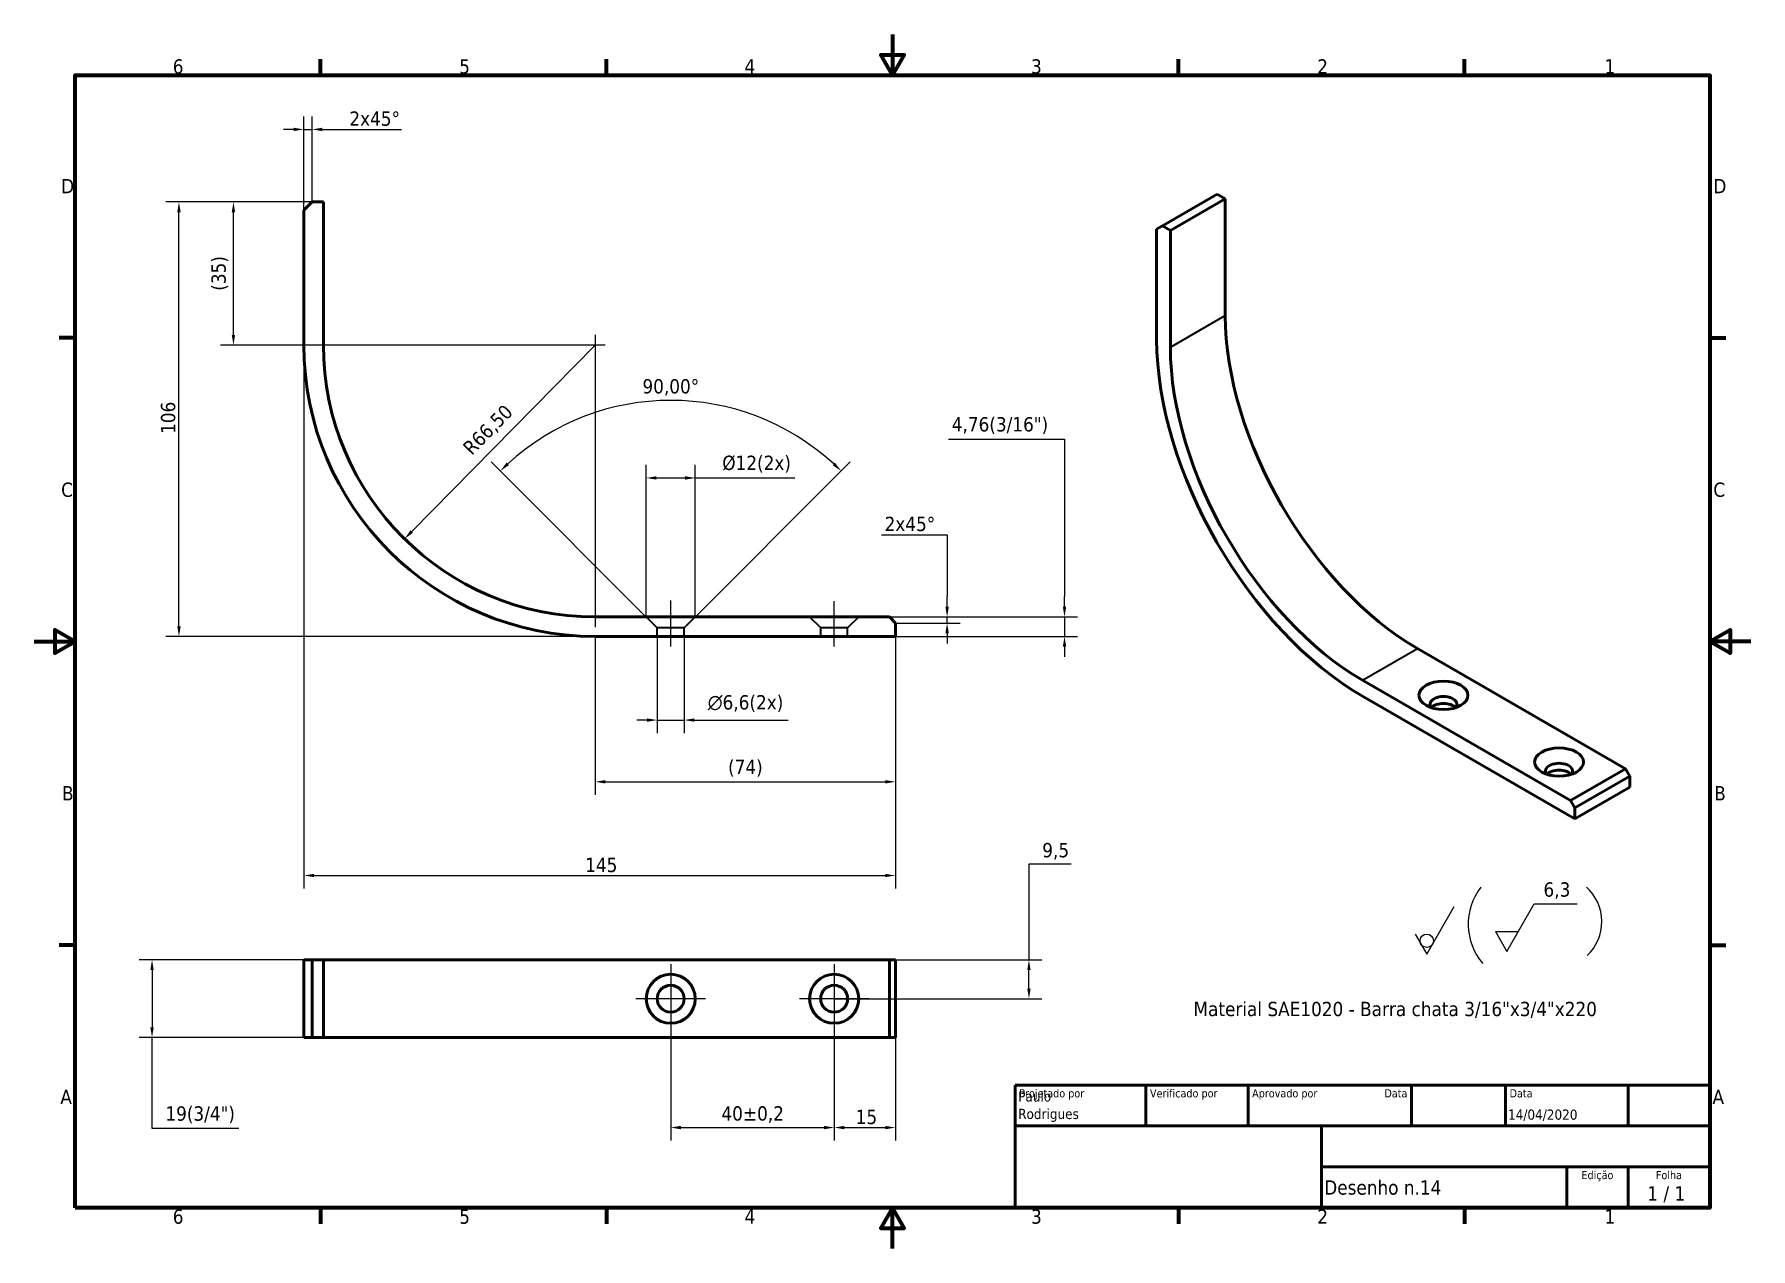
# Model space of a CAD drawing. Header units: millimetres. Extents: x 0 to 420, y 0 to 297.
import ezdxf
from ezdxf.enums import TextEntityAlignment as Align

# ---------------------------------------------------------------- set-up
doc = ezdxf.new("R2010")
doc.units = ezdxf.units.MM
for name, color, linetype, lineweight in [('Borda (ISO)', 7, 'Continuous', 70), ('Dimensão (ISO)', 7, 'Continuous', 25), ('Estreito visível (ISO)', 7, 'Continuous', 35), ('Geometria de rascunho (ISO)', 7, 'Continuous', 25), ('Linha de centro (ISO)', 7, 'Continuous', 25), ('Marca de centro (ISO)', 7, 'Continuous', 25), ('Oculto (ISO)', 7, 'Continuous', 35), ('Símbolo (ISO)', 7, 'Continuous', 25), ('Título (ISO)', 7, 'Continuous', 50), ('Visível (ISO)', 7, 'Continuous', 50)]:
    doc.layers.add(name, color=color, linetype=linetype, lineweight=lineweight)
doc.styles.add('Estilo de texto13', font='tahoma.ttf')
doc.styles.add('Estilo de texto14', font='tahoma.ttf')
doc.styles.add('Texto da nota (ISO)', font='tahoma.ttf')
doc.dimstyles.new('Padrão (ISO)', dxfattribs={"dimtxt": 3.5, "dimasz": 2.5, "dimexe": 3.175, "dimexo": 0, "dimgap": 0.762, "dimtad": 1, "dimrnd": 1e-08, "dimzin": 0, "dimtxsty": 'Texto da nota (ISO)', "dimcen": 0.09, "dimdle": 10, "dimclrd": 256, "dimclre": 256, "dimclrt": 256, "dimazin": 0, "dimtfac": 1.001486, "dimtmove": 0, "dimatfit": 3, "dimfxl": 1, "dimtolj": 1, "dimtzin": 0, "dimlwd": -1, "dimlwe": -1, "dimarcsym": 0})

msp = doc.modelspace()

# ---------------------------------------------------------------- texts
at = {"layer": 'Símbolo (ISO)', "insert": (283.658, 60.37), "char_height": 3.5, "width": 101.13412, "attachment_point": 1, "style": 'Texto da nota (ISO)'}
msp.add_mtext('{\\fTahoma|b0|i0;Material SAE1020 - Barra chata 3/16"x3/4"x220}', dxfattribs=at)

# ---------------------------------------------------------------- blocks, each defined once
blk = doc.blocks.new('Bordas Borda padrão')
at = {"layer": 'Borda (ISO)'}
for p, q in [((70, 287), (70, 290.9)), ((140, 287), (140, 290.9)), ((280, 287), (280, 290.9)), ((350, 287), (350, 290.9)), ((10, 222.75), (6.1, 222.75)), ((410, 222.75), (413.9, 222.75)), ((10, 74.25), (6.1, 74.25)), ((410, 74.25), (413.9, 74.25)), ((70, 10), (70, 6.1)), ((140, 10), (140, 6.1)), ((280, 10), (280, 6.1)), ((350, 10), (350, 6.1))]:
    blk.add_line(p, q, dxfattribs=at)
at = {"layer": 'Borda (ISO)', "flags": 128}
for points in [[(210, 297), (210, 287), (207.11, 292), (212.89, 292), (210, 287)], [(10, 10), (10, 287), (410, 287), (410, 10), (10, 10)], [(0, 148.5), (10, 148.5), (5, 151.39), (5, 145.61), (10, 148.5)], [(420, 148.5), (410, 148.5), (415, 151.39), (415, 145.61), (410, 148.5)], [(210, 0), (210, 10), (207.11, 5), (212.89, 5), (210, 10)]]:
    blk.add_lwpolyline(points, dxfattribs=at)
at = {"layer": 'Borda (ISO)', "char_height": 3.5, "attachment_point": 7, "style": 'Texto da nota (ISO)'}
for s, insert in [('6', (33.88, 287.33)), ('5', (103.98, 287.33)), ('4', (173.78, 287.4)), ('3', (243.91, 287.33)), ('2', (313.94, 287.4)), ('1', (384.21, 287.4)), ('D', (6.57, 258.13)), ('D', (410.87, 258.13)), ('C', (6.56, 183.81)), ('C', (410.86, 183.81)), ('B', (6.78, 109.63)), ('B', (411.08, 109.63)), ('A', (6.36, 35.38)), ('A', (410.66, 35.38)), ('6', (33.88, 6.03)), ('5', (103.98, 6.03)), ('4', (173.78, 6.1)), ('3', (243.91, 6.03)), ('2', (313.94, 6.1)), ('1', (384.21, 6.1))]:
    blk.add_mtext(s, dxfattribs=dict(at, insert=insert))
blk = doc.blocks.new('Blocos de títulos ISO')
at = {"layer": 'Título (ISO)'}
for p, q in [((270.07, 130), (100.07, 130)), ((100.07, 130), (100.07, 100)), ((132.07, 120), (132.07, 130)), ((157.07, 120), (157.07, 130)), ((197.07, 120), (197.07, 130)), ((220.07, 120), (220.07, 130)), ((250.07, 120), (250.07, 130)), ((270.07, 100), (270.07, 130)), ((100.07, 120), (270.07, 120)), ((175.07, 120), (175.07, 100)), ((270.07, 110), (175.07, 110)), ((235.07, 100), (235.07, 110)), ((250.07, 100), (250.07, 110)), ((100.07, 100), (270.07, 100))]:
    blk.add_line(p, q, dxfattribs=at)
at = {"layer": 'Título (ISO)', "style": 'Estilo de texto14'}
for s, p in [('Projetado por', (101.07, 129)), ('Verificado por', (133.07, 129)), ('Aprovado por', (158.07, 129)), ('Data', (221.07, 129))]:
    blk.add_text(s, height=2, dxfattribs=at).set_placement(p, align=Align.TOP_LEFT)
blk.add_text('Data', height=2, dxfattribs=at).set_placement((196.07, 129), align=Align.TOP_RIGHT)
for s, p in [('Edição', (242.57, 109)), ('Folha', (260.07, 109))]:
    blk.add_text(s, height=2, dxfattribs=at).set_placement(p, align=Align.TOP_CENTER)
at = {"layer": 'Título (ISO)', "style": 'Texto da nota (ISO)'}
blk.add_text('1 / 1 ', height=3.5, dxfattribs=at).set_placement((260.07, 103.5), align=Align.MIDDLE_CENTER)
at = {"layer": 'Título (ISO)'}
for tag, p, height, style in [('AUTOR_001', (100.82, 125.99), 2.5, 'Estilo de texto13'), ('AUTOR_002', (100.82, 121.71), 2.5, 'Estilo de texto13'), ('DATA_DE_CRIAÇÃO_001', (220.69, 121.54), 2.5, 'Estilo de texto13'), ('NÚMERO_DA_PEÇA_001', (175.72, 103.21), 3.5, 'Texto da nota (ISO)')]:
    blk.add_attdef(tag, p, '', height=height, dxfattribs=dict(at, style=style))
at = {"layer": 'Título (ISO)', "style": 'Estilo de texto13'}
for tag, p in [('VERIFICADO_POR', (133.07, 121)), ('APROVADO_POR_ENG.', (158.07, 121))]:
    blk.add_attdef(tag, text='', height=2.5, dxfattribs=at).set_placement(p, align=Align.BOTTOM_LEFT)
blk.add_attdef('DATA_DE_APROVAÇÃO_DA_ENG.', text='', height=2.5, dxfattribs=at).set_placement((196.07, 121), align=Align.BOTTOM_RIGHT)
at = {"layer": 'Título (ISO)', "style": 'Texto da nota (ISO)'}
for tag, p in [('TÍTULO', (222.57, 115)), ('EMPRESA', (137.41, 109.96)), ('NÚMERO_DE_REVISÃO', (242.57, 103.5))]:
    blk.add_attdef(tag, text='', height=3.5, dxfattribs=at).set_placement(p, align=Align.MIDDLE_CENTER)
blk = doc.blocks.new('*D5')
at = {"layer": 'Defpoints', "color": 0, "transparency": 16777216}
for p in [(70.73, 70.62), (28.8, 51.62), (70.73, 51.62)]:
    blk.add_point(p, dxfattribs=at)
at = {"layer": 'Dimensão (ISO)', "transparency": 16777216}
for p, q in [((70.73, 70.62), (25.63, 70.62)), ((28.8, 68.12), (28.8, 54.12)), ((70.73, 51.62), (25.63, 51.62)), ((28.8, 29.41), (28.8, 51.62)), ((50.01, 29.41), (28.8, 29.41))]:
    blk.add_line(p, q, dxfattribs=at)
for points in [[(28.39, 68.12), (29.22, 68.12), (28.8, 70.62)], [(28.39, 54.12), (29.22, 54.12), (28.8, 51.62)]]:
    blk.add_solid(points, dxfattribs=at)
at = {"layer": 'Dimensão (ISO)', "transparency": 16777216, "insert": (32.07, 34.8), "char_height": 3.5, "attachment_point": 1, "style": 'Texto da nota (ISO)'}
blk.add_mtext('\\A1;\\fTahoma|b0|i0;\\H3.5000;19(3/4")', dxfattribs=at)
blk = doc.blocks.new('*D6')
at = {"layer": 'Defpoints', "color": 0, "transparency": 16777216}
for p in [(209.23, 154.5), (210.73, 149.74), (252.09, 149.74)]:
    blk.add_point(p, dxfattribs=at)
at = {"layer": 'Dimensão (ISO)', "transparency": 16777216}
for p, q in [((223.74, 197.98), (252.09, 197.98)), ((252.09, 197.98), (252.09, 159.5)), ((252.09, 157), (252.09, 159.5)), ((209.23, 154.5), (255.27, 154.5)), ((252.09, 154.5), (252.09, 149.74)), ((210.73, 149.74), (255.27, 149.74)), ((252.09, 147.24), (252.09, 144.74))]:
    blk.add_line(p, q, dxfattribs=at)
for points in [[(251.68, 157), (252.51, 157), (252.09, 154.5)], [(251.68, 147.24), (252.51, 147.24), (252.09, 149.74)]]:
    blk.add_solid(points, dxfattribs=at)
at = {"layer": 'Dimensão (ISO)', "transparency": 16777216, "insert": (224.5, 203.37), "char_height": 3.5, "attachment_point": 1, "style": 'Texto da nota (ISO)'}
blk.add_mtext('\\A1;\\fTahoma|b0|i0;\\H3.5000;4,76(3/16")', dxfattribs=at)
blk = doc.blocks.new('*D7')
at = {"layer": 'Defpoints', "color": 0, "transparency": 16777216}
for p in [(35.39, 256), (70.73, 256), (137.23, 149.74)]:
    blk.add_point(p, dxfattribs=at)
at = {"layer": 'Dimensão (ISO)', "transparency": 16777216}
for p, q in [((70.73, 256), (32.21, 256)), ((35.39, 152.24), (35.39, 253.5)), ((137.23, 149.74), (32.21, 149.74))]:
    blk.add_line(p, q, dxfattribs=at)
for points in [[(34.97, 253.5), (35.81, 253.5), (35.39, 256)], [(34.97, 152.24), (35.81, 152.24), (35.39, 149.74)]]:
    blk.add_solid(points, dxfattribs=at)
at = {"layer": 'Dimensão (ISO)', "transparency": 16777216, "insert": (30.98, 199.27), "char_height": 3.5, "attachment_point": 1, "rotation": 90, "style": 'Texto da nota (ISO)'}
blk.add_mtext('\\A1;106', dxfattribs=at)
blk = doc.blocks.new('*D8')
at = {"layer": 'Defpoints', "color": 0, "transparency": 16777216}
for p in [(65.97, 221), (210.73, 149.74), (210.73, 91.27)]:
    blk.add_point(p, dxfattribs=at)
at = {"layer": 'Dimensão (ISO)', "transparency": 16777216}
for p, q in [((65.97, 221), (65.97, 88.09)), ((210.73, 149.74), (210.73, 88.09)), ((68.47, 91.27), (208.23, 91.27))]:
    blk.add_line(p, q, dxfattribs=at)
for points in [[(68.47, 91.68), (68.47, 90.85), (65.97, 91.27)], [(208.23, 91.68), (208.23, 90.85), (210.73, 91.27)]]:
    blk.add_solid(points, dxfattribs=at)
at = {"layer": 'Dimensão (ISO)', "transparency": 16777216, "insert": (134.8, 95.61), "char_height": 3.5, "attachment_point": 1, "style": 'Texto da nota (ISO)'}
blk.add_mtext('\\A1;145', dxfattribs=at)
blk = doc.blocks.new('*D9')
at = {"layer": 'Defpoints', "color": 0, "transparency": 16777216}
for p in [(137.23, 221), (90.59, 173.6)]:
    blk.add_point(p, dxfattribs=at)
at = {"layer": 'Dimensão (ISO)', "transparency": 16777216}
blk.add_line((137.23, 221), (92.34, 175.38), dxfattribs=at)
blk.add_solid([(92.04, 175.67), (92.64, 175.09), (90.59, 173.6)], dxfattribs=at)
at = {"layer": 'Dimensão (ISO)', "transparency": 16777216, "insert": (104.56, 196.3), "char_height": 3.5, "attachment_point": 1, "rotation": 45.4671, "style": 'Texto da nota (ISO)'}
blk.add_mtext('\\A1;R66,50', dxfattribs=at)
blk = doc.blocks.new('*D10')
at = {"layer": 'Defpoints', "color": 0, "transparency": 16777216}
for p in [(48.73, 256), (70.73, 256), (68.23, 221)]:
    blk.add_point(p, dxfattribs=at)
at = {"layer": 'Dimensão (ISO)', "transparency": 16777216}
for p, q in [((70.73, 256), (45.55, 256)), ((48.73, 223.5), (48.73, 253.5)), ((68.23, 221), (45.55, 221))]:
    blk.add_line(p, q, dxfattribs=at)
for points in [[(48.31, 253.5), (49.14, 253.5), (48.73, 256)], [(48.31, 223.5), (49.14, 223.5), (48.73, 221)]]:
    blk.add_solid(points, dxfattribs=at)
at = {"layer": 'Dimensão (ISO)', "transparency": 16777216, "insert": (43.34, 234.29), "char_height": 3.5, "attachment_point": 1, "rotation": 90, "style": 'Texto da nota (ISO)'}
blk.add_mtext('\\A1;(35)', dxfattribs=at)
blk = doc.blocks.new('*D11')
at = {"layer": 'Defpoints', "color": 0, "transparency": 16777216}
for p in [(137.23, 149.74), (210.73, 149.74), (210.73, 114.18)]:
    blk.add_point(p, dxfattribs=at)
at = {"layer": 'Dimensão (ISO)', "transparency": 16777216}
for p, q in [((137.23, 149.74), (137.23, 111.01)), ((210.73, 149.74), (210.73, 111.01)), ((139.73, 114.18), (208.23, 114.18))]:
    blk.add_line(p, q, dxfattribs=at)
for points in [[(139.73, 114.6), (139.73, 113.77), (137.23, 114.18)], [(208.23, 114.6), (208.23, 113.77), (210.73, 114.18)]]:
    blk.add_solid(points, dxfattribs=at)
at = {"layer": 'Dimensão (ISO)', "transparency": 16777216, "insert": (169.76, 119.57), "char_height": 3.5, "attachment_point": 1, "style": 'Texto da nota (ISO)'}
blk.add_mtext('\\A1;(74)', dxfattribs=at)
blk = doc.blocks.new('Identificador de textura de superfície1')
at = {"layer": 'Símbolo (ISO)'}
for p, q in [((340.72, 72.04), (347.43, 83.67)), ((337.89, 76.94), (340.72, 72.04))]:
    blk.add_line(p, q, dxfattribs=at)
blk.add_circle((340.72, 75.31), 1.63, dxfattribs=at)
blk = doc.blocks.new('Identificador de textura de superfície2')
at = {"layer": 'Símbolo (ISO)'}
for p, q in [((360.35, 72.69), (367.06, 84.31)), ((367.06, 84.31), (377.56, 84.31)), ((357.52, 77.59), (360.35, 72.69)), ((357.52, 77.59), (363.18, 77.59))]:
    blk.add_line(p, q, dxfattribs=at)
at = {"layer": 'Símbolo (ISO)', "insert": (369.3, 85.54), "char_height": 3.5, "attachment_point": 7, "style": 'Texto da nota (ISO)'}
blk.add_mtext('6,3', dxfattribs=at)
blk = doc.blocks.new('*D14')
at = {"layer": 'Defpoints', "color": 0, "transparency": 16777216}
for p in [(209.23, 154.5), (210.73, 153), (223.36, 154.5)]:
    blk.add_point(p, dxfattribs=at)
at = {"layer": 'Dimensão (ISO)', "transparency": 16777216}
for p, q in [((207.3, 174.61), (223.36, 174.61)), ((223.36, 174.61), (223.36, 159.5)), ((223.36, 157), (223.36, 159.5)), ((209.23, 154.5), (226.54, 154.5)), ((210.73, 153), (226.54, 153)), ((223.36, 153), (223.36, 154.5)), ((223.36, 150.5), (223.36, 148))]:
    blk.add_line(p, q, dxfattribs=at)
for points in [[(222.95, 157), (223.78, 157), (223.36, 154.5)], [(222.95, 150.5), (223.78, 150.5), (223.36, 153)]]:
    blk.add_solid(points, dxfattribs=at)
at = {"layer": 'Dimensão (ISO)', "transparency": 16777216, "insert": (208.06, 179.01), "char_height": 3.5, "attachment_point": 1, "style": 'Texto da nota (ISO)'}
blk.add_mtext('\\A1;\\fTahoma|b0|i0;\\H3.5000;2x45°', dxfattribs=at)
blk = doc.blocks.new('*D15')
at = {"layer": 'Defpoints', "color": 0, "transparency": 16777216}
for p in [(161.73, 188.5), (149.73, 154.5), (161.73, 154.5)]:
    blk.add_point(p, dxfattribs=at)
at = {"layer": 'Dimensão (ISO)', "transparency": 16777216}
for p, q in [((149.73, 154.5), (149.73, 191.68)), ((161.73, 154.5), (161.73, 191.68)), ((152.23, 188.5), (159.23, 188.5)), ((161.73, 188.5), (186.06, 188.5))]:
    blk.add_line(p, q, dxfattribs=at)
for points in [[(152.23, 188.92), (152.23, 188.09), (149.73, 188.5)], [(159.23, 188.92), (159.23, 188.09), (161.73, 188.5)]]:
    blk.add_solid(points, dxfattribs=at)
at = {"layer": 'Dimensão (ISO)', "transparency": 16777216, "insert": (168.35, 193.95), "char_height": 3.5, "attachment_point": 1, "style": 'Texto da nota (ISO)'}
blk.add_mtext('\\A1;\\fTahoma|b0|i0;\\H3.5000;Ø12(2x)', dxfattribs=at)
blk = doc.blocks.new('*D16')
at = {"layer": 'Defpoints', "color": 0, "transparency": 16777216}
for p in [(170.99, 205.47), (152.43, 151.8), (159.03, 151.8), (155.73, 148.5)]:
    blk.add_point(p, dxfattribs=at)
at = {"layer": 'Dimensão (ISO)', "transparency": 16777216}
for p, q in [((152.43, 151.8), (111.78, 192.45)), ((159.03, 151.8), (199.67, 192.45))]:
    blk.add_line(p, q, dxfattribs=at)
blk.add_arc((155.73, 148.5), 58.97, 47.4291, 132.5709, dxfattribs=at)
for points in [[(116.12, 191.63), (115.54, 192.23), (114.03, 190.2)], [(195.91, 192.23), (195.33, 191.63), (197.43, 190.2)]]:
    blk.add_solid(points, dxfattribs=at)
at = {"layer": 'Dimensão (ISO)', "transparency": 16777216, "insert": (148.81, 212.68), "char_height": 3.5, "attachment_point": 1, "style": 'Texto da nota (ISO)'}
blk.add_mtext('\\A1;90,00°', dxfattribs=at)
blk = doc.blocks.new('*D17')
at = {"layer": 'Defpoints', "color": 0, "transparency": 16777216}
for p in [(152.43, 151.8), (159.03, 151.8), (159.03, 129.28)]:
    blk.add_point(p, dxfattribs=at)
at = {"layer": 'Dimensão (ISO)', "transparency": 16777216}
for p, q in [((152.43, 151.8), (152.43, 126.11)), ((159.03, 151.8), (159.03, 126.11)), ((149.93, 129.28), (147.43, 129.28)), ((152.43, 129.28), (159.03, 129.28)), ((161.53, 129.28), (184.49, 129.28))]:
    blk.add_line(p, q, dxfattribs=at)
for points in [[(149.93, 129.7), (149.93, 128.87), (152.43, 129.28)], [(161.53, 129.7), (161.53, 128.87), (159.03, 129.28)]]:
    blk.add_solid(points, dxfattribs=at)
at = {"layer": 'Dimensão (ISO)', "transparency": 16777216, "insert": (164.79, 135.38), "char_height": 3.5, "attachment_point": 1, "style": 'Texto da nota (ISO)'}
blk.add_mtext('\\A1;{\\fAIGDT|b0|i0;\\H3.5000;\\ln}\\fTahoma|b0|i0;\\H3.5000;6,6\\fTahoma|b0|i0;\\H3.5000;(2x)', dxfattribs=at)
blk = doc.blocks.new('*D18')
at = {"layer": 'Defpoints', "color": 0, "transparency": 16777216}
for p in [(67.97, 273.75), (65.97, 254), (67.97, 256)]:
    blk.add_point(p, dxfattribs=at)
at = {"layer": 'Dimensão (ISO)', "transparency": 16777216}
for p, q in [((63.47, 273.75), (60.97, 273.75)), ((65.97, 254), (65.97, 276.92)), ((65.97, 273.75), (67.97, 273.75)), ((67.97, 256), (67.97, 276.92)), ((70.47, 273.75), (89.89, 273.75))]:
    blk.add_line(p, q, dxfattribs=at)
for points in [[(63.47, 274.16), (63.47, 273.33), (65.97, 273.75)], [(70.47, 274.16), (70.47, 273.33), (67.97, 273.75)]]:
    blk.add_solid(points, dxfattribs=at)
at = {"layer": 'Dimensão (ISO)', "transparency": 16777216, "insert": (77.09, 278.15), "char_height": 3.5, "attachment_point": 1, "style": 'Texto da nota (ISO)'}
blk.add_mtext('\\A1;\\fTahoma|b0|i0;\\H3.5000;2x45°', dxfattribs=at)
blk = doc.blocks.new('*D19')
at = {"layer": 'Defpoints', "color": 0, "transparency": 16777216}
for p in [(195.73, 52.62), (210.73, 51.62), (210.73, 29.62)]:
    blk.add_point(p, dxfattribs=at)
at = {"layer": 'Dimensão (ISO)', "transparency": 16777216}
for p, q in [((195.73, 52.62), (195.73, 26.44)), ((210.73, 51.62), (210.73, 26.44)), ((198.23, 29.62), (208.23, 29.62))]:
    blk.add_line(p, q, dxfattribs=at)
for points in [[(198.23, 30.03), (198.23, 29.2), (195.73, 29.62)], [(208.23, 30.03), (208.23, 29.2), (210.73, 29.62)]]:
    blk.add_solid(points, dxfattribs=at)
at = {"layer": 'Dimensão (ISO)', "transparency": 16777216, "insert": (200.99, 33.96), "char_height": 3.5, "attachment_point": 1, "style": 'Texto da nota (ISO)'}
blk.add_mtext('\\A1;15', dxfattribs=at)
blk = doc.blocks.new('*D20')
at = {"layer": 'Defpoints', "color": 0, "transparency": 16777216}
for p in [(155.73, 52.62), (195.73, 52.62), (195.73, 29.62)]:
    blk.add_point(p, dxfattribs=at)
at = {"layer": 'Dimensão (ISO)', "transparency": 16777216}
for p, q in [((155.73, 52.62), (155.73, 26.44)), ((195.73, 52.62), (195.73, 26.44)), ((158.23, 29.62), (193.23, 29.62))]:
    blk.add_line(p, q, dxfattribs=at)
for points in [[(158.23, 30.03), (158.23, 29.2), (155.73, 29.62)], [(193.23, 30.03), (193.23, 29.2), (195.73, 29.62)]]:
    blk.add_solid(points, dxfattribs=at)
at = {"layer": 'Dimensão (ISO)', "transparency": 16777216, "insert": (168.14, 34.83), "char_height": 3.5, "attachment_point": 1, "style": 'Texto da nota (ISO)'}
blk.add_mtext('\\A1;40{\\H3.5052;±0,2}', dxfattribs=at)
blk = doc.blocks.new('*D21')
at = {"layer": 'Defpoints', "color": 0, "transparency": 16777216}
for p in [(209.23, 70.62), (243.39, 70.62), (195.73, 61.12)]:
    blk.add_point(p, dxfattribs=at)
at = {"layer": 'Dimensão (ISO)', "transparency": 16777216}
for p, q in [((253.71, 94.02), (243.39, 94.02)), ((243.39, 94.02), (243.39, 70.62)), ((209.23, 70.62), (246.56, 70.62)), ((243.39, 63.62), (243.39, 68.12)), ((195.73, 61.12), (246.56, 61.12))]:
    blk.add_line(p, q, dxfattribs=at)
for points in [[(242.97, 68.12), (243.8, 68.12), (243.39, 70.62)], [(242.97, 63.62), (243.8, 63.62), (243.39, 61.12)]]:
    blk.add_solid(points, dxfattribs=at)
at = {"layer": 'Dimensão (ISO)', "transparency": 16777216, "insert": (246.65, 99.22), "char_height": 3.5, "attachment_point": 1, "style": 'Texto da nota (ISO)'}
blk.add_mtext('\\A1;9,5', dxfattribs=at)

# ---------------------------------------------------------------- dimensions: what is measured, and where the dimension line sits
at = {"layer": 'Dimensão (ISO)'}
for base, p1, p2, angle, text, override, picture, middle in [((67.966, 273.747), (65.966, 254.002), (67.966, 256.002), 180, '\\fTahoma|b0|i0;\\H3.5000;<>x45°', {"dimgap": 0.762, "dimdec": 0, "dimtol": 0, "dimlim": 0, "dimtp": 0, "dimtm": 0, "dimtdec": 2, "dimtofl": 1, "dimatfit": 1}, '*D18', (83.105, 273.747)), ((48.726, 256.002), (68.226, 221.002), (70.726, 256.002), 90, '(<>)', {"dimgap": 0.762, "dimdec": 0, "dimtol": 0, "dimlim": 0, "dimtp": 0, "dimtm": 0, "dimtdec": 2, "dimtofl": 0, "dimatfit": 1}, '*D10', (48.726, 238.502)), ((252.095, 149.742), (209.226, 154.502), (210.726, 149.742), 270, '\\fTahoma|b0|i0;\\H3.5000;<>(3/16")', {"dimgap": 0.762, "dimtih": 1, "dimtoh": 1, "dimdec": 2, "dimtol": 0, "dimlim": 0, "dimtp": 0, "dimtm": 0, "dimtdec": 2, "dimtofl": 1, "dimtmove": 1, "dimatfit": 1}, '*D6', (251.294, 197.983)), ((161.726, 188.502), (149.726, 154.502), (161.726, 154.502), 180, '\\fTahoma|b0|i0;\\H3.5000;Ø<>(2x)', {"dimgap": 0.762, "dimdec": 0, "dimtol": 0, "dimlim": 0, "dimtp": 0, "dimtm": 0, "dimtdec": 2, "dimtofl": 0, "dimatfit": 2}, '*D15', (176.82, 188.502)), ((223.361982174, 154.502311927), (210.726432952, 153.002311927), (209.226432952, 154.502311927), 270, '\\fTahoma|b0|i0;\\H3.5000;<>x45°', {"dimgap": 0.762, "dimtih": 1, "dimtoh": 1, "dimdec": 0, "dimtol": 0, "dimlim": 0, "dimtp": 0, "dimtm": 0, "dimtdec": 2, "dimtofl": 1, "dimtmove": 1, "dimatfit": 1}, '*D14', (222.998032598, 174.605086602)), ((159.026, 129.283), (152.426, 151.802), (159.026, 151.802), 180, '{\\fAIGDT|b0|i0;\\H3.5000;\\ln}\\fTahoma|b0|i0;\\H3.5000;<>\\fTahoma|b0|i0;\\H3.5000;(2x)', {"dimgap": 0.762, "dimdec": 1, "dimtol": 0, "dimlim": 0, "dimtp": 0, "dimtm": 0, "dimtdec": 2, "dimtofl": 1, "dimatfit": 1}, '*D17', (174.257, 129.283)), ((210.726432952, 114.183045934), (137.226432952, 149.742311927), (210.726432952, 149.742311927), 180, '(<>)', {"dimgap": 0.762, "dimdec": 0, "dimtol": 0, "dimlim": 0, "dimtp": 0, "dimtm": 0, "dimtdec": 2, "dimtofl": 0, "dimatfit": 1}, '*D11', (173.976432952, 114.183045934)), ((28.803, 51.616), (70.726, 70.616), (70.726, 51.616), 90, '\\fTahoma|b0|i0;\\H3.5000;<>(3/4")', {"dimgap": 0.762, "dimtih": 1, "dimtoh": 1, "dimdec": 0, "dimtol": 0, "dimlim": 0, "dimtp": 0, "dimtm": 0, "dimtdec": 2, "dimtofl": 0, "dimtmove": 1, "dimatfit": 2}, '*D5', (29.357, 29.414))]:
    dim = msp.add_linear_dim(base=base, p1=p1, p2=p2, angle=angle, text=text, dimstyle='Padrão (ISO)', override=override, dxfattribs=at)
    dim.commit()
    dim.dimension.update_dxf_attribs({"geometry": picture, "text_midpoint": middle, "dimtype": 160})
for base, p1, p2, angle, override, picture, middle in [((35.389, 256.002), (137.226, 149.742), (70.726, 256.002), 90, {"dimgap": 0.762, "dimdec": 0, "dimtol": 0, "dimlim": 0, "dimtp": 0, "dimtm": 0, "dimtdec": 2, "dimtofl": 0, "dimatfit": 1}, '*D7', (35.389, 202.872)), ((243.386, 70.616), (195.726, 61.116), (209.226, 70.616), 270, {"dimgap": 0.762, "dimtih": 1, "dimtoh": 1, "dimdec": 1, "dimtol": 0, "dimlim": 0, "dimtp": 0, "dimtm": 0, "dimtdec": 2, "dimtofl": 0, "dimtmove": 1, "dimatfit": 2}, '*D21', (243.878, 94.021)), ((195.726, 29.616), (155.726, 52.616), (195.726, 52.616), 180, {"dimgap": 0.762, "dimdec": 0, "dimtol": 1, "dimlim": 0, "dimtp": 0.2, "dimtm": 0.2, "dimtdec": 1, "dimtofl": 0, "dimatfit": 1}, '*D20', (175.726, 29.616))]:
    dim = msp.add_linear_dim(base=base, p1=p1, p2=p2, angle=angle, dimstyle='Padrão (ISO)', override=override, dxfattribs=at)
    dim.commit()
    dim.dimension.update_dxf_attribs({"geometry": picture, "text_midpoint": middle, "dimtype": 160})
for base, p1, p2, picture, middle in [((210.726, 91.265), (65.966, 221.002), (210.726, 149.742), '*D8', (138.346, 91.265)), ((210.726, 29.616), (195.726, 52.616), (210.726, 51.616), '*D19', (203.226, 29.616))]:
    dim = msp.add_linear_dim(base=base, p1=p1, p2=p2, dimstyle='Padrão (ISO)', override={"dimgap": 0.762, "dimdec": 0, "dimtol": 0, "dimlim": 0, "dimtp": 0, "dimtm": 0, "dimtdec": 2, "dimtofl": 0, "dimatfit": 1}, dxfattribs=at)
    dim.commit()
    dim.dimension.update_dxf_attribs({"geometry": picture, "text_midpoint": middle, "dimtype": 160})
dim = msp.add_radius_dim(center=(137.226, 221.002), mpoint=(90.589, 173.598), dimstyle='Padrão (ISO)', override={"dimgap": 0.762, "dimdec": 2, "dimlfac": 1, "dimcen": 0, "dimdle": 0, "dimtol": 0, "dimlim": 0, "dimtp": 0, "dimtm": 0, "dimtdec": 2, "dimtofl": 0, "dimtmove": 2}, dxfattribs=at)
dim.commit()
dim.dimension.update_dxf_attribs({"geometry": '*D9', "text_midpoint": (111.192, 199.879), "dimtype": 164})
dim = msp.add_angular_dim_3p(base=(170.99, 205.465), center=(155.726, 148.502), p1=(159.026, 151.802), p2=(152.426, 151.802), dimstyle='Padrão (ISO)', override={"dimgap": 0.762, "dimadec": 2, "dimtol": 0, "dimlim": 0, "dimtp": 0, "dimtm": 0, "dimtdec": 2}, dxfattribs=at)
dim.commit()
dim.dimension.update_dxf_attribs({"geometry": '*D16', "text_midpoint": (155.726, 207.474), "dimtype": 165})

# ---------------------------------------------------------------- linework, layer by layer
at = {"layer": 'Estreito visível (ISO)'}
for p, q in [((278.002, 220.465), (291.437, 228.222)), ((325.024, 139.02), (338.459, 146.776))]:
    msp.add_line(p, q, dxfattribs=at)
at = {"layer": 'Geometria de rascunho (ISO)'}
for centre, radius, start, end in [((365.78, 79.369), 14.897, 142.59236, 220.39631), ((372.179, 79.968), 11.384, 313.18118, 47.93132)]:
    msp.add_arc(centre, radius, start, end, dxfattribs=at)
at = {"layer": 'Linha de centro (ISO)', "linetype": 'Continuous'}
for p, q in [((155.726, 147.242), (155.726, 158.533)), ((195.726, 147.242), (195.726, 158.374))]:
    msp.add_line(p, q, dxfattribs=at)
at = {"layer": 'Marca de centro (ISO)', "linetype": 'Continuous'}
for p, q in [((137.226, 223.502), (137.226, 152.002)), ((139.726, 221.002), (68.226, 221.002)), ((155.726, 69.616), (155.726, 52.616)), ((195.726, 69.616), (195.726, 52.616)), ((164.226, 61.116), (147.226, 61.116)), ((204.226, 61.116), (187.226, 61.116))]:
    msp.add_line(p, q, dxfattribs=at)
at = {"layer": 'Oculto (ISO)'}
for p, q in [((152.426, 151.802), (149.726, 154.502)), ((159.026, 151.802), (152.426, 151.802)), ((152.426, 149.742), (152.426, 151.802)), ((159.026, 151.802), (161.726, 154.502)), ((159.026, 149.742), (159.026, 151.802)), ((192.426, 151.802), (189.726, 154.502)), ((199.026, 151.802), (192.426, 151.802)), ((192.426, 149.742), (192.426, 151.802)), ((199.026, 151.802), (201.726, 154.502)), ((199.026, 149.742), (199.026, 151.802))]:
    msp.add_line(p, q, dxfattribs=at)
at = {"layer": 'Visível (ISO)'}
for p, q in [((276.05, 250.169), (289.485, 257.926)), ((278.002, 249.042), (291.437, 256.799)), ((289.485, 257.926), (291.437, 256.799)), ((291.437, 256.799), (291.437, 228.222)), ((65.966, 254.002), (67.966, 256.002)), ((65.966, 221.002), (65.966, 254.002)), ((67.966, 256.002), (70.726, 256.002)), ((70.726, 256.002), (70.726, 221.002)), ((274.636, 249.353), (276.05, 250.169)), ((274.636, 222.408), (274.636, 249.353)), ((276.05, 250.169), (278.002, 249.042)), ((278.002, 249.042), (278.002, 220.465)), ((137.226, 154.502), (209.226, 154.502)), ((209.226, 154.502), (210.726, 153.002)), ((210.726, 153.002), (210.726, 149.742)), ((210.726, 149.742), (137.226, 149.742)), ((338.459, 146.776), (389.371, 117.382)), ((325.024, 139.02), (375.936, 109.626)), ((376.997, 105.127), (325.024, 135.133)), ((375.936, 109.626), (389.371, 117.382)), ((376.997, 107.789), (390.432, 115.545)), ((389.371, 117.382), (390.432, 115.545)), ((390.432, 115.545), (390.432, 112.883)), ((375.936, 109.626), (376.997, 107.789)), ((376.997, 105.127), (390.432, 112.883)), ((376.997, 107.789), (376.997, 105.127)), ((67.966, 70.616), (65.966, 70.616)), ((65.966, 70.616), (65.966, 51.616)), ((67.966, 51.616), (67.966, 70.616)), ((67.966, 70.616), (70.726, 70.616)), ((70.726, 70.616), (137.226, 70.616)), ((70.726, 51.616), (70.726, 70.616)), ((137.226, 70.616), (209.226, 70.616)), ((209.226, 70.616), (210.726, 70.616)), ((209.226, 51.616), (209.226, 70.616)), ((210.726, 51.616), (210.726, 70.616)), ((65.966, 51.616), (67.966, 51.616)), ((67.966, 51.616), (70.726, 51.616)), ((70.726, 51.616), (137.226, 51.616)), ((137.226, 51.616), (209.226, 51.616)), ((209.226, 51.616), (210.726, 51.616))]:
    msp.add_line(p, q, dxfattribs=at)
for centre, radius in [((155.726, 61.116), 6), ((155.726, 61.116), 3.3), ((195.726, 61.116), 6), ((195.726, 61.116), 3.3)]:
    msp.add_circle(centre, radius, dxfattribs=at)
for radius in [71.26, 66.5]:
    msp.add_arc((137.226, 221.002), radius, 180, 270, dxfattribs=at)
for centre, major_axis, start_param, end_param in [((338.459, 201.073), (33.25, -57.591), 3.9269908, 5.4977871), ((325.024, 193.317), (-35.63, 61.713), 0.7853982, 2.3561945), ((325.024, 193.317), (33.25, -57.591), 3.9269908, 5.4977871), ((344.823, 133.141), (3.3, 0), 5.8521234, 9.8558399), ((344.823, 131.459), (-3.3, 0), 3.613713, 5.8110649), ((373.108, 116.811), (3.3, 0), 5.8521234, 9.8558399), ((373.108, 115.129), (-3.3, 0), 3.613713, 5.8110649)]:
    msp.add_ellipse(centre, major_axis=major_axis, ratio=0.5773503, start_param=start_param, end_param=end_param, dxfattribs=at)
for centre in [(344.823, 135.345), (373.108, 119.015)]:
    msp.add_ellipse(centre, major_axis=(-6, 0), ratio=0.5773503, dxfattribs=at)

# ---------------------------------------------------------------- block references
msp.add_blockref('Bordas Borda padrão', (0, 0))
msp.add_blockref('Blocos de títulos ISO', (139.929, -90)).add_auto_attribs({'NÚMERO_DA_PEÇA_001': 'Desenho n.14', 'AUTOR_001': 'Paulo', 'DATA_DE_CRIAÇÃO_001': '14/04/2020', 'AUTOR_002': 'Rodrigues'})
at = {"layer": 'Símbolo (ISO)'}
for name in ['Identificador de textura de superfície2', 'Identificador de textura de superfície1']:
    msp.add_blockref(name, (0, 0), dxfattribs=at)

msp.set_redraw_order([(e.dxf.handle, doc.entitydb.next_handle()) for e in msp.query("TEXT MTEXT ATTDEF DIMENSION ARC_DIMENSION")])  # texts and dimensions are drawn at this point

doc.saveas('drawing.dxf')
